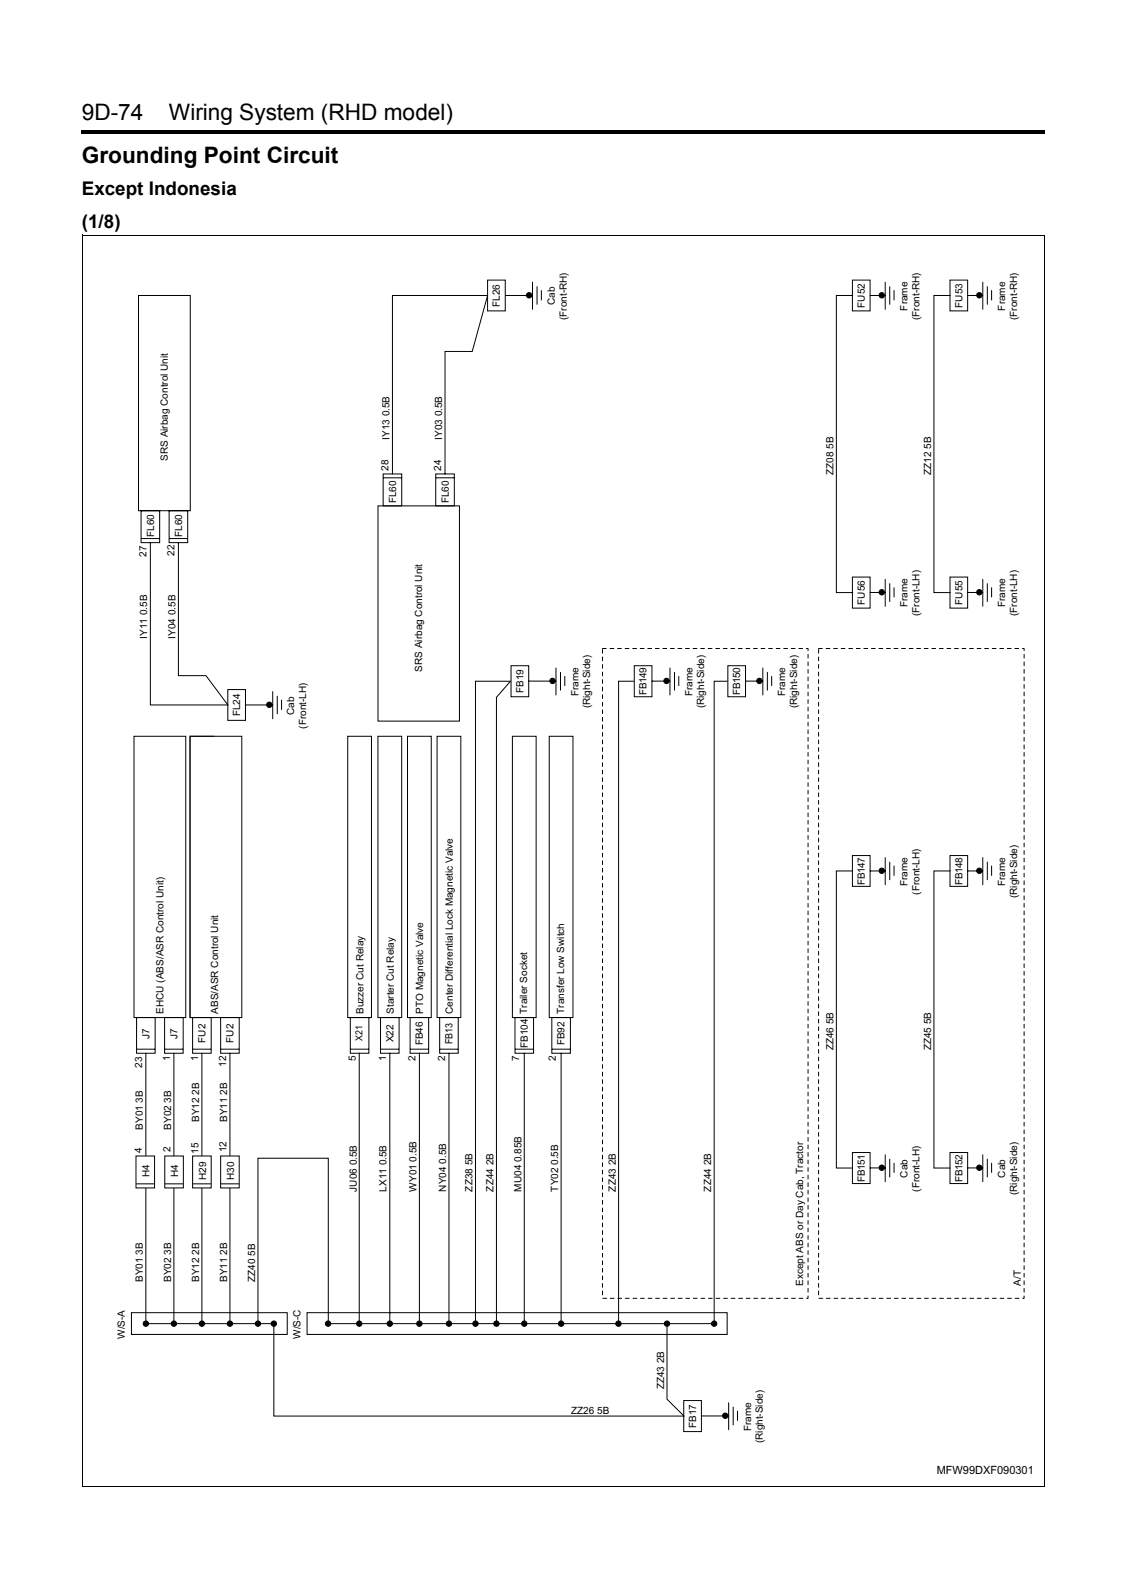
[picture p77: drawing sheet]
<svg xmlns="http://www.w3.org/2000/svg" width="210mm" height="297mm" viewBox="0 0 210 297" stroke-linecap="round" stroke-linejoin="round" font-family="sans-serif">
<defs><g id="words">
<g font-size="4.2">
<text x="15.3" y="22.5">9D-74</text>
<text x="31.6" y="22.5">Wiring System (RHD model)</text>
<text x="15.3" y="30.5">Grounding Point Circuit</text>
</g>
<g font-size="3.5">
<text x="15.3" y="36.4">Except Indonesia</text>
<text x="15.3" y="42.7">(1/8)</text>
</g>
<text font-size="2.1" x="175.1" y="275.6">MFW99DXF090301</text>
<g font-size="1.9">
<text x="93.4" y="57.4" transform="rotate(-90 93.4 57.4)">FL26</text>
<text x="103.7" y="57.1" transform="rotate(-90 103.7 57.1)">Cab</text>
<text x="105.9" y="59.8" transform="rotate(-90 105.9 59.8)">(Front-RH)</text>
<text x="161.6" y="57.5" transform="rotate(-90 161.6 57.5)">FU52</text>
<text x="169.6" y="58.1" transform="rotate(-90 169.6 58.1)">Frame</text>
<text x="171.8" y="59.8" transform="rotate(-90 171.8 59.8)">(Front-RH)</text>
<text x="179.9" y="57.5" transform="rotate(-90 179.9 57.5)">FU53</text>
<text x="187.9" y="58.1" transform="rotate(-90 187.9 58.1)">Frame</text>
<text x="190.1" y="59.8" transform="rotate(-90 190.1 59.8)">(Front-RH)</text>
<text x="72.8" y="82.2" transform="rotate(-90 72.8 82.2)">IY13 0.5B</text>
<text x="82.6" y="82.2" transform="rotate(-90 82.6 82.2)">IY03 0.5B</text>
<text x="31.4" y="86.2" transform="rotate(-90 31.4 86.2)">SRS Airbag Control Unit</text>
<text x="72.6" y="88" transform="rotate(-90 72.6 88)">28</text>
<text x="82.5" y="88" transform="rotate(-90 82.5 88)">24</text>
<text x="155.8" y="88.8" transform="rotate(-90 155.8 88.8)">ZZ08 5B</text>
<text x="174" y="88.8" transform="rotate(-90 174 88.8)">ZZ12 5B</text>
<text x="74.1" y="94.1" transform="rotate(-90 74.1 94.1)">FL60</text>
<text x="83.9" y="94.1" transform="rotate(-90 83.9 94.1)">FL60</text>
<text x="28.8" y="100.4" transform="rotate(-90 28.8 100.4)">FL60</text>
<text x="34" y="100.4" transform="rotate(-90 34 100.4)">FL60</text>
<text x="27.4" y="104.1" transform="rotate(-90 27.4 104.1)">27</text>
<text x="32.6" y="104" transform="rotate(-90 32.6 104)">22</text>
<text x="161.6" y="113.1" transform="rotate(-90 161.6 113.1)">FU56</text>
<text x="169.6" y="113.6" transform="rotate(-90 169.6 113.6)">Frame</text>
<text x="179.9" y="113.1" transform="rotate(-90 179.9 113.1)">FU55</text>
<text x="187.9" y="113.6" transform="rotate(-90 187.9 113.6)">Frame</text>
<text x="27.5" y="119.4" transform="rotate(-90 27.5 119.4)">IY11 0.5B</text>
<text x="32.8" y="119.4" transform="rotate(-90 32.8 119.4)">IY04 0.5B</text>
<text x="171.8" y="115.2" transform="rotate(-90 171.8 115.2)">(Front-LH)</text>
<text x="190.1" y="115.2" transform="rotate(-90 190.1 115.2)">(Front-LH)</text>
<text x="78.9" y="125.6" transform="rotate(-90 78.9 125.6)">SRS Airbag Control Unit</text>
<text x="97.8" y="129.6" transform="rotate(-90 97.8 129.6)">FB19</text>
<text x="108.1" y="130.1" transform="rotate(-90 108.1 130.1)">Frame</text>
<text x="120.9" y="129.9" transform="rotate(-90 120.9 129.9)">FB149</text>
<text x="129.4" y="130.1" transform="rotate(-90 129.4 130.1)">Frame</text>
<text x="138.3" y="129.9" transform="rotate(-90 138.3 129.9)">FB150</text>
<text x="146.8" y="130.1" transform="rotate(-90 146.8 130.1)">Frame</text>
<text x="44.9" y="133.9" transform="rotate(-90 44.9 133.9)">FL24</text>
<text x="55" y="133.6" transform="rotate(-90 55 133.6)">Cab</text>
<text x="57.2" y="136.2" transform="rotate(-90 57.2 136.2)">(Front-LH)</text>
<text x="110.3" y="132.4" transform="rotate(-90 110.3 132.4)">(Right-Side)</text>
<text x="131.6" y="132.4" transform="rotate(-90 131.6 132.4)">(Right-Side)</text>
<text x="149" y="132.4" transform="rotate(-90 149 132.4)">(Right-Side)</text>
<text x="161.6" y="165.4" transform="rotate(-90 161.6 165.4)">FB147</text>
<text x="169.6" y="165.6" transform="rotate(-90 169.6 165.6)">Frame</text>
<text x="171.8" y="167.2" transform="rotate(-90 171.8 167.2)">(Front-LH)</text>
<text x="179.9" y="165.4" transform="rotate(-90 179.9 165.4)">FB148</text>
<text x="187.9" y="165.6" transform="rotate(-90 187.9 165.6)">Frame</text>
<text x="190.1" y="167.9" transform="rotate(-90 190.1 167.9)">(Right-Side)</text>
<text x="30.5" y="189.5" transform="rotate(-90 30.5 189.5)">EHCU (ABS/ASR Control Unit)</text>
<text x="40.8" y="189.5" transform="rotate(-90 40.8 189.5)">ABS/ASR Control Unit</text>
<text x="67.9" y="189.5" transform="rotate(-90 67.9 189.5)">Buzzer Cut Relay</text>
<text x="73.6" y="189.5" transform="rotate(-90 73.6 189.5)">Starter Cut Relay</text>
<text x="79.1" y="189.5" transform="rotate(-90 79.1 189.5)">PTO Magnetic Valve</text>
<text x="84.6" y="189.5" transform="rotate(-90 84.6 189.5)">Center Differential Lock Magnetic Valve</text>
<text x="98.6" y="189.5" transform="rotate(-90 98.6 189.5)">Trailer Socket</text>
<text x="105.4" y="189.5" transform="rotate(-90 105.4 189.5)">Transfer Low Switch</text>
<text x="27.9" y="194.2" transform="rotate(-90 27.9 194.2)">J7</text>
<text x="33.2" y="194.2" transform="rotate(-90 33.2 194.2)">J7</text>
<text x="38.4" y="194.9" transform="rotate(-90 38.4 194.9)">FU2</text>
<text x="43.6" y="194.9" transform="rotate(-90 43.6 194.9)">FU2</text>
<text x="73.5" y="194.8" transform="rotate(-90 73.5 194.8)">X22</text>
<text x="79" y="195.4" transform="rotate(-90 79 195.4)">FB46</text>
<text x="84.6" y="195.2" transform="rotate(-90 84.6 195.2)">FB13</text>
<text x="98.6" y="195.9" transform="rotate(-90 98.6 195.9)">FB104</text>
<text x="105.5" y="195.4" transform="rotate(-90 105.5 195.4)">FB92</text>
<text x="155.8" y="196.4" transform="rotate(-90 155.8 196.4)">ZZ46 5B</text>
<text x="174" y="196.4" transform="rotate(-90 174 196.4)">ZZ45 5B</text>
<text x="26.6" y="199.6" transform="rotate(-90 26.6 199.6)">23</text>
<text x="31.8" y="198.4" transform="rotate(-90 31.8 198.4)">1</text>
<text x="37" y="198.4" transform="rotate(-90 37 198.4)">1</text>
<text x="42.3" y="199.4" transform="rotate(-90 42.3 199.4)">12</text>
<text x="66.5" y="198.4" transform="rotate(-90 66.5 198.4)">5</text>
<text x="72.2" y="198.4" transform="rotate(-90 72.2 198.4)">1</text>
<text x="77.7" y="198.4" transform="rotate(-90 77.7 198.4)">2</text>
<text x="83.2" y="198.4" transform="rotate(-90 83.2 198.4)">2</text>
<text x="97" y="198.4" transform="rotate(-90 97 198.4)">7</text>
<text x="103.9" y="198.4" transform="rotate(-90 103.9 198.4)">2</text>
<text x="37.2" y="209.7" transform="rotate(-90 37.2 209.7)">BY12 2B</text>
<text x="42.4" y="209.7" transform="rotate(-90 42.4 209.7)">BY11 2B</text>
<text x="26.5" y="215.5" transform="rotate(-90 26.5 215.5)">4</text>
<text x="26.7" y="211.2" transform="rotate(-90 26.7 211.2)">BY01 3B</text>
<text x="31.9" y="215.4" transform="rotate(-90 31.9 215.4)">2</text>
<text x="32" y="211.2" transform="rotate(-90 32 211.2)">BY02 3B</text>
<text x="37.1" y="215.7" transform="rotate(-90 37.1 215.7)">15</text>
<text x="42.3" y="215.5" transform="rotate(-90 42.3 215.5)">12</text>
<text x="27.9" y="220" transform="rotate(-90 27.9 220)">H4</text>
<text x="33.3" y="220" transform="rotate(-90 33.3 220)">H4</text>
<text x="38.5" y="220.6" transform="rotate(-90 38.5 220.6)">H29</text>
<text x="43.8" y="220.6" transform="rotate(-90 43.8 220.6)">H30</text>
<text x="161.6" y="220.9" transform="rotate(-90 161.6 220.9)">FB151</text>
<text x="169.6" y="220.2" transform="rotate(-90 169.6 220.2)">Cab</text>
<text x="179.9" y="220.9" transform="rotate(-90 179.9 220.9)">FB152</text>
<text x="187.9" y="220.2" transform="rotate(-90 187.9 220.2)">Cab</text>
<text x="66.7" y="222.8" transform="rotate(-90 66.7 222.8)">JU06 0.5B</text>
<text x="72.3" y="222.8" transform="rotate(-90 72.3 222.8)">LX11 0.5B</text>
<text x="77.8" y="222.8" transform="rotate(-90 77.8 222.8)">WY01 0.5B</text>
<text x="83.4" y="222.8" transform="rotate(-90 83.4 222.8)">NY04 0.5B</text>
<text x="88.3" y="222.8" transform="rotate(-90 88.3 222.8)">ZZ38 5B</text>
<text x="92.2" y="222.8" transform="rotate(-90 92.2 222.8)">ZZ44 2B</text>
<text x="97.4" y="222.8" transform="rotate(-90 97.4 222.8)">MU04 0.85B</text>
<text x="104.3" y="222.8" transform="rotate(-90 104.3 222.8)">TY02 0.5B</text>
<text x="115.1" y="222.8" transform="rotate(-90 115.1 222.8)">ZZ43 2B</text>
<text x="132.9" y="222.8" transform="rotate(-90 132.9 222.8)">ZZ44 2B</text>
<text x="171.8" y="222.8" transform="rotate(-90 171.8 222.8)">(Front-LH)</text>
<text x="190.1" y="223.4" transform="rotate(-90 190.1 223.4)">(Right-Side)</text>
<text x="26.7" y="239.7" transform="rotate(-90 26.7 239.7)">BY01 3B</text>
<text x="32" y="239.7" transform="rotate(-90 32 239.7)">BY02 3B</text>
<text x="37.2" y="239.7" transform="rotate(-90 37.2 239.7)">BY12 2B</text>
<text x="42.4" y="239.7" transform="rotate(-90 42.4 239.7)">BY11 2B</text>
<text x="47.7" y="239.7" transform="rotate(-90 47.7 239.7)">ZZ40 5B</text>
<text x="150.1" y="240.4" transform="rotate(-90 150.1 240.4)">Except ABS or Day Cab, Tractor</text>
<text x="190.8" y="240.4" transform="rotate(-90 190.8 240.4)">A/T</text>
<text x="23.3" y="250.3" transform="rotate(-90 23.3 250.3)">W/S-A</text>
<text x="56.1" y="250.3" transform="rotate(-90 56.1 250.3)">W/S-C</text>
<text x="124.1" y="259.7" transform="rotate(-90 124.1 259.7)">ZZ43 2B</text>
<text x="106.7" y="264.3">ZZ26 5B</text>
<text x="130.1" y="267" transform="rotate(-90 130.1 267)">FB17</text>
<text x="140.4" y="267.5" transform="rotate(-90 140.4 267.5)">Frame</text>
<text x="142.6" y="269.8" transform="rotate(-90 142.6 269.8)">(Right-Side)</text>
</g>
<text font-size="1.8" x="67.7" y="194.6" transform="rotate(-90 67.7 194.6)">X21</text>
</g></defs>
<path d="M15.3 24.3h180v.8h-180z" fill="#000"/>
<path d="M18.3 45.9h175.3v230.4h-175.3z" fill="#fff"/>
<g fill="none" stroke="#000" stroke-width=".19">
<path d="M91.1 52.4h3.3v5.7h-3.3zM94.5 55.2h5M99.5 52.7v5.1M100.4 53.6v3.3M101.2 54.3v1.8M177.5 52.4h3.3v5.7h-3.3zM180.9 55.2h2.8M183.7 52.7v5.1M184.5 53.6v3.3M185.3 54.3v1.8M70.6 94.6h15.3v40.2h-15.3zM177.5 107.9h3.3v5.8h-3.3z"/>
<path d="M180.9 110.8h2.8M183.7 108.3v5M184.5 109.1v3.4M185.3 109.9v1.7M40 137.6h-4.5v52.6h4.5M42.6 128.9h3.3v5.8h-3.3zM45.9 131.8h5.1M51 129.3v5.1M51.8 130.1v3.3M52.6 130.9v1.7M95.5 124.5h3.3v5.8h-3.3zM98.8 127.3h5.1"/>
<path d="M103.9 124.9v5M104.8 125.7v3.3M105.6 126.4v1.8M27.3 196.9v50.6M32.5 196.9v50.6M36 190.2h3.5v6.7h-3.5zM36.1 196.1h3.3M37.7 196.9v50.6M127.8 261.8h3.3v5.8h-3.3zM131.1 264.7h5.1M136.2 262.3v5M137 263.1v3.3"/>
<path d="M137.8 263.8v1.8"/>
</g>
<g fill="#000" stroke="#000" stroke-width=".19">
<circle cx="98.9" cy="55.2" r=".5"/>
<circle cx="183" cy="55.2" r=".5"/>
<circle cx="183" cy="110.7" r=".5"/>
<circle cx="50.3" cy="131.8" r=".5"/>
<circle cx="103.3" cy="127.3" r=".5"/>
<circle cx="135.5" cy="264.7" r=".5"/>
</g>
<path d="M36 216.1h3.5v6h-3.5z" fill="#fff" stroke="#000" stroke-width=".19"/>
<path d="M36.1 221.3h3.3" fill="none" stroke="#000" stroke-width=".19"/>
<path d="M25.4 216.1h3.5v6h-3.5z" fill="#fff" stroke="#000" stroke-width=".19"/>
<path d="M25.5 221.3h3.3" fill="none" stroke="#000" stroke-width=".19"/>
<path d="M30.8 216.1h3.5v6h-3.5z" fill="#fff" stroke="#000" stroke-width=".19"/>
<path d="M35.5 137.6h9.7v52.6h-9.7zM41.2 190.2h3.5v6.7h-3.5zM41.3 196.1h3.3M43 196.9v50.6M30.9 221.3h3.3M24.6 245.4h29.1v4.1h-29.1z" fill="none" stroke="#000" stroke-width=".19"/>
<circle cx="37.7" cy="247.5" r=".5" fill="#000" stroke="#000" stroke-width=".19"/>
<path d="M41.2 216.1h3.5v6h-3.5z" fill="#fff" stroke="#000" stroke-width=".19"/>
<g fill="none" stroke="#000" stroke-width=".19">
<path d="M15.4 44h179.9M15.4 43.9v233.9M25.9 55.2h9.7v40.3h-9.7zM159.3 52.4h3.3v5.7h-3.3zM159.4 55.2h-3.1v55.6h3.1M162.6 55.2h2.8M165.4 52.7v5.1M166.3 53.6v3.3M167.1 54.3v1.8M177.6 55.2h-3.1v55.6h3.1M195.2 44v233.9M26.4 95.5h3.4v5.9h-3.4z"/>
<path d="M31.6 95.5h3.5v5.9h-3.5zM71.6 88.6h3.5v6h-3.5zM71.7 89.3h3.3M73.3 88.6v-33.4h17.8l-2.8 10.5h-5.1v22.9M81.4 88.6h3.5v6h-3.5zM81.5 89.3h3.3M26.5 100.7h3.3M28.1 101.4v30.4h14.5l-4.1-5.5h-5.2v-24.9M31.7 100.7h3.3M159.3 107.9h3.3v5.8h-3.3zM162.6 110.8h2.8M165.4 108.3v5"/>
<path d="M166.3 109.1v3.4M167.1 109.9v1.7M25 137.6h9.7v52.6h-9.7zM65 137.6h4.4v52.6h-4.4zM70.6 137.6h4.5v52.6h-4.5zM76.2 137.6h4.4v52.6h-4.4zM81.7 137.6h4.4v52.6h-4.4zM95.8 137.6h4.4v52.6h-4.4zM102.7 137.6h4.4v52.6h-4.4zM118.4 127.4h-2.8v120.1M118.5 124.5h3.3v5.8h-3.3zM121.9 127.3h3.3"/>
<path d="M125.2 124.9v5M126.1 125.7v3.3M126.9 126.4v1.8M135.9 127.4h-2.4v120.1h-72.1M136 124.5h3.3v5.8h-3.3zM139.4 127.3h3.2M142.6 124.9v5M143.4 125.7v3.3M144.2 126.4v1.8M159.3 159.9h3.3v5.8h-3.3zM177.5 159.9h3.3v5.8h-3.3zM159.4 162.8h-3.1v55.6h3.1"/>
<path d="M162.6 162.8h2.8M165.4 160.3v5.1M166.3 161.2v3.3M167.1 161.9v1.8M177.6 162.8h-3.1v55.6h3.1M180.9 162.8h2.8M183.7 160.3v5.1M184.5 161.2v3.3M185.3 161.9v1.8M25.5 190.2h3.5v6.7h-3.5zM25.6 196.1h3.3M30.8 190.2h3.4v6.7h-3.4z"/>
<path d="M30.8 196.1h3.3M65.5 190.2h3.4v6.7h-3.4zM65.6 196.1h3.3M67.1 196.9v50.6M71.1 190.2h3.5v6.7h-3.5zM71.2 196.1h3.3M72.9 196.9v50.6M76.6 190.2h3.5v6.7h-3.5zM76.7 196.1h3.3M78.4 196.9v50.6M82.2 190.2h3.4v6.7h-3.4zM82.3 196.1h3.3"/>
<path d="M83.9 196.9v50.6M96.2 190.2h3.5v6.7h-3.5zM96.3 196.1h3.3M98 196.9v50.6M103.1 190.2h3.5v6.7h-3.5zM103.2 196.1h3.3M104.9 196.9v50.6M159.3 215.5h3.3v5.8h-3.3zM162.6 218.3h2.8M165.4 215.9v5M166.3 216.7v3.3M167.1 217.5v1.7"/>
<path d="M177.5 215.5h3.3v5.8h-3.3zM180.9 218.3h2.8M183.7 215.9v5M184.5 216.7v3.3M185.3 217.5v1.7M41.3 221.3h3.3M27.3 247.5h23.9v17.2h76.6l-3.1-3.1v-13.6M57.4 245.4h78.5v4.1h-78.5zM61.4 247.4v-30.9h-13.2v31M88.9 247.5v-120.1h6.5l-2.6 3v117.1M15.3 277.8h179.9"/>
</g>
<g fill="#000" stroke="#000" stroke-width=".19">
<circle cx="164.8" cy="55.2" r=".5"/>
<circle cx="164.8" cy="110.7" r=".5"/>
<circle cx="124.6" cy="127.3" r=".5"/>
<circle cx="141.9" cy="127.3" r=".5"/>
<circle cx="164.8" cy="162.8" r=".5"/>
<circle cx="183" cy="162.8" r=".5"/>
<circle cx="164.8" cy="218.3" r=".5"/>
<circle cx="183" cy="218.3" r=".5"/>
<circle cx="27.3" cy="247.5" r=".5"/>
<circle cx="32.5" cy="247.5" r=".5"/>
<circle cx="43" cy="247.5" r=".5"/>
<circle cx="48.2" cy="247.5" r=".5"/>
<circle cx="51.2" cy="247.5" r=".5"/>
<circle cx="61.3" cy="247.5" r=".5"/>
<circle cx="67.1" cy="247.5" r=".5"/>
<circle cx="72.9" cy="247.5" r=".5"/>
<circle cx="78.4" cy="247.5" r=".5"/>
<circle cx="83.9" cy="247.5" r=".5"/>
<circle cx="88.9" cy="247.5" r=".5"/>
<circle cx="92.8" cy="247.5" r=".5"/>
<circle cx="98" cy="247.5" r=".5"/>
<circle cx="104.9" cy="247.5" r=".5"/>
<circle cx="115.6" cy="247.5" r=".5"/>
<circle cx="124.7" cy="247.5" r=".5"/>
<circle cx="133.5" cy="247.5" r=".5"/>
</g>
<path d="M112.6 121.2h38.4v121.5h-38.4zM153 121.2h38.4v121.5h-38.4z" fill="none" stroke="#000" stroke-width=".19" stroke-dasharray=".7"/>
<use href="#words"/>
</svg>
